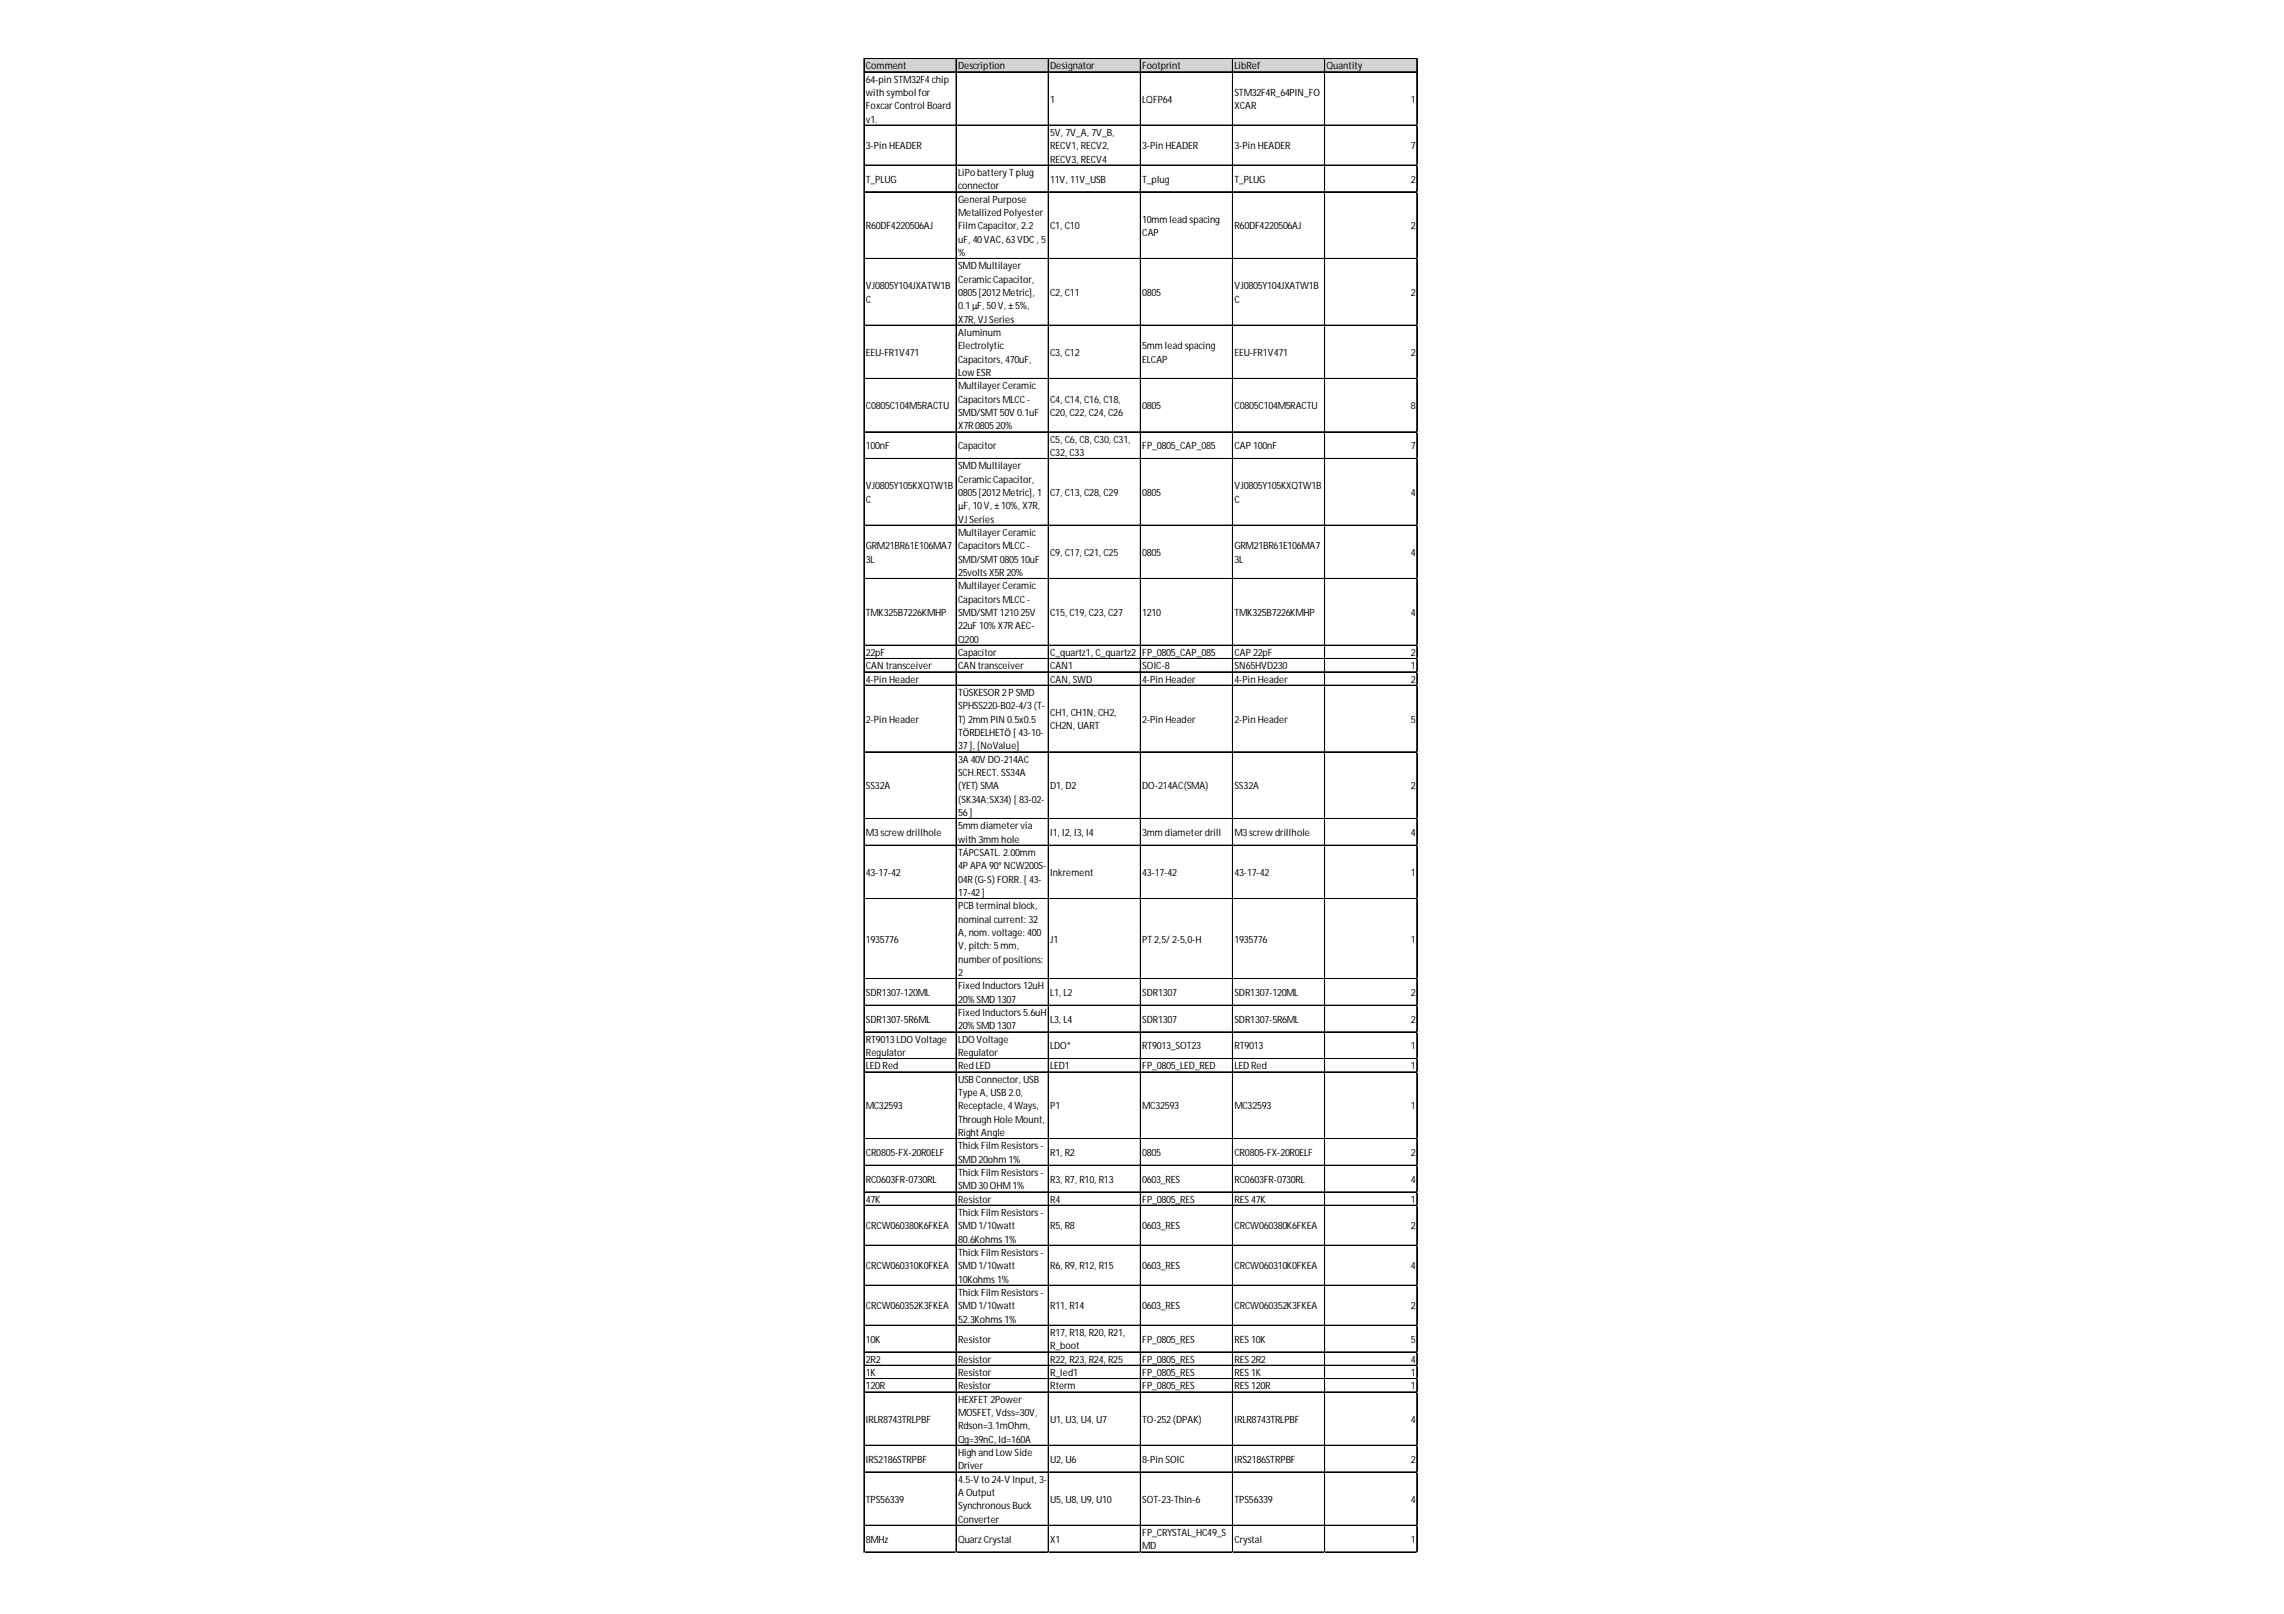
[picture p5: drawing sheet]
<svg xmlns="http://www.w3.org/2000/svg" width="297mm" height="210mm" viewBox="0 0 297 210" stroke-linecap="round" stroke-linejoin="round" font-family="sans-serif">
<defs><g id="words">
<g font-size="1.3">
<text x="112.6" y="9">Comment</text>
<text x="112.6" y="10.7">64-pin STM32F4chip</text>
<text x="124.6" y="9">Description</text>
<text x="136.6" y="9">Designator</text>
<text x="148.6" y="9">Footprint</text>
<text x="160.5" y="9">LibRef</text>
<text x="172.5" y="9">Quantity</text>
<text x="112.6" y="12.5">with symbol for</text>
<text x="112.6" y="14.2">FoxcarControl Board</text>
<text x="112.6" y="15.9">v1.</text>
<text x="136.6" y="13.3">1</text>
<text x="136.6" y="17.7">5V, 7V_A, 7V_B,</text>
<text x="148.6" y="13.3">LQFP64</text>
<text x="160.5" y="12.5">STM32F4R_64PIN_FO</text>
<text x="160.5" y="14.2">XCAR</text>
<text x="183.5" y="13.3">1</text>
<text x="112.6" y="19.4">3-Pin HEADER</text>
<text x="112.6" y="23.7">T_PLUG</text>
<text x="124.6" y="22.9">LiPo battery T plug</text>
<text x="136.6" y="19.4">RECV1, RECV2,</text>
<text x="136.6" y="21.1">RECV3, RECV4</text>
<text x="136.6" y="23.7">11V, 11V_USB</text>
<text x="148.6" y="19.4">3-Pin HEADER</text>
<text x="148.6" y="23.7">T_plug</text>
<text x="160.5" y="19.4">3-Pin HEADER</text>
<text x="160.5" y="23.7">T_PLUG</text>
<text x="183.5" y="19.4">7</text>
<text x="183.5" y="23.7">2</text>
<text x="112.6" y="29.8">R60DF4220506AJ</text>
<text x="124.6" y="24.6">connector</text>
<text x="124.6" y="26.3">General Purpose</text>
<text x="124.6" y="28.1">Metallized Polyester</text>
<text x="124.6" y="29.8">Film Capacitor, 2.2</text>
<text x="136.6" y="29.8">C1, C10</text>
<text x="148.6" y="28.9">10mm lead spacing</text>
<text x="160.5" y="29.8">R60DF4220506AJ</text>
<text x="183.5" y="29.8">2</text>
<text x="124.6" y="31.6">uF, 40VAC, 63VDC, 5</text>
<text x="124.6" y="33.3">%</text>
<text x="124.6" y="35">SMD Multilayer</text>
<text x="148.6" y="30.7">CAP</text>
<text x="112.6" y="37.6">VJ0805Y104JXATW1B</text>
<text x="112.6" y="39.4">C</text>
<text x="124.6" y="36.8">CeramicCapacitor,</text>
<text x="124.6" y="38.5">0805[2012Metric],</text>
<text x="124.6" y="40.2">0.1µF, 50V, ±5%,</text>
<text x="124.6" y="42">X7R, VJ Series</text>
<text x="136.6" y="38.5">C2, C11</text>
<text x="148.6" y="38.5">0805</text>
<text x="160.5" y="37.6">VJ0805Y104JXATW1B</text>
<text x="160.5" y="39.4">C</text>
<text x="183.5" y="38.5">2</text>
<text x="112.6" y="46.3">EEU-FR1V471</text>
<text x="124.6" y="43.7">Aluminum</text>
<text x="124.6" y="45.4">Electrolytic</text>
<text x="124.6" y="47.2">Capacitors, 470uF,</text>
<text x="136.6" y="46.3">C3, C12</text>
<text x="148.6" y="45.4">5mm lead spacing</text>
<text x="148.6" y="47.2">ELCAP</text>
<text x="160.5" y="46.3">EEU-FR1V471</text>
<text x="183.5" y="46.3">2</text>
<text x="112.6" y="53.2">C0805C104M5RACTU</text>
<text x="124.6" y="48.9">LowESR</text>
<text x="124.6" y="50.6">MultilayerCeramic</text>
<text x="124.6" y="52.4">CapacitorsMLCC-</text>
<text x="136.6" y="52.4">C4, C14, C16, C18,</text>
<text x="148.6" y="53.2">0805</text>
<text x="160.5" y="53.2">C0805C104M5RACTU</text>
<text x="183.5" y="53.2">8</text>
<text x="112.6" y="58.4">100nF</text>
<text x="124.6" y="54.1">SMD/SMT 50V 0.1uF</text>
<text x="124.6" y="55.8">X7R 080520%</text>
<text x="124.6" y="58.4">Capacitor</text>
<text x="136.6" y="54.1">C20, C22, C24, C26</text>
<text x="136.6" y="57.6">C5, C6, C8, C30, C31,</text>
<text x="136.6" y="59.3">C32, C33</text>
<text x="148.6" y="58.4">FP_0805_CAP_085</text>
<text x="160.5" y="58.4">CAP 100nF</text>
<text x="183.5" y="58.4">7</text>
<text x="112.6" y="63.6">VJ0805Y105KXQTW1B</text>
<text x="112.6" y="65.4">C</text>
<text x="124.6" y="61">SMD Multilayer</text>
<text x="124.6" y="62.8">CeramicCapacitor,</text>
<text x="124.6" y="64.5">0805[2012Metric], 1</text>
<text x="136.6" y="64.5">C7, C13, C28, C29</text>
<text x="148.6" y="64.5">0805</text>
<text x="160.5" y="63.6">VJ0805Y105KXQTW1B</text>
<text x="160.5" y="65.4">C</text>
<text x="183.5" y="64.5">4</text>
<text x="112.6" y="71.4">GRM21BR61E106MA7</text>
<text x="124.6" y="66.2">µF, 10V, ±10%, X7R,</text>
<text x="124.6" y="68">VJ Series</text>
<text x="124.6" y="69.7">MultilayerCeramic</text>
<text x="124.6" y="71.4">CapacitorsMLCC-</text>
<text x="160.5" y="71.4">GRM21BR61E106MA7</text>
<text x="112.6" y="73.2">3L</text>
<text x="124.6" y="73.2">SMD/SMT 080510uF</text>
<text x="124.6" y="74.9">25voltsX5R 20%</text>
<text x="124.6" y="76.6">MultilayerCeramic</text>
<text x="136.6" y="72.3">C9, C17, C21, C25</text>
<text x="148.6" y="72.3">0805</text>
<text x="160.5" y="73.2">3L</text>
<text x="183.5" y="72.3">4</text>
<text x="112.6" y="80.1">TMK325B7226KMHP</text>
<text x="124.6" y="78.4">CapacitorsMLCC-</text>
<text x="124.6" y="80.1">SMD/SMT 121025V</text>
<text x="124.6" y="81.8">22uF 10% X7R AEC-</text>
<text x="124.6" y="83.6">Q200</text>
<text x="136.6" y="80.1">C15, C19, C23, C27</text>
<text x="148.6" y="80.1">1210</text>
<text x="160.5" y="80.1">TMK325B7226KMHP</text>
<text x="183.5" y="80.1">4</text>
<text x="112.6" y="85.3">22pF</text>
<text x="112.6" y="87">CAN transceiver</text>
<text x="112.6" y="88.8">4-Pin Header</text>
<text x="124.6" y="85.3">Capacitor</text>
<text x="124.6" y="87">CAN transceiver</text>
<text x="136.6" y="85.3">C_quartz1, C_quartz2</text>
<text x="136.6" y="87">CAN1</text>
<text x="136.6" y="88.8">CAN, SWD</text>
<text x="148.6" y="85.3">FP_0805_CAP_085</text>
<text x="148.6" y="87">SOIC-8</text>
<text x="148.6" y="88.8">4-Pin Header</text>
<text x="160.5" y="85.3">CAP 22pF</text>
<text x="160.5" y="87">SN65HVD230</text>
<text x="160.5" y="88.8">4-Pin Header</text>
<text x="183.5" y="85.3">2</text>
<text x="183.5" y="87">1</text>
<text x="183.5" y="88.8">2</text>
<text x="112.6" y="94">2-Pin Header</text>
<text x="124.6" y="90.5">TÜSKESOR 2P SMD</text>
<text x="124.6" y="92.2">SPHSS220-B02-4/3(T-</text>
<text x="124.6" y="94">T) 2mm PIN 0.5x0.5</text>
<text x="124.6" y="95.7">TÖRDELHETÖ [ 43-10-</text>
<text x="136.6" y="93.1">CH1, CH1N, CH2,</text>
<text x="136.6" y="94.8">CH2N, UART</text>
<text x="148.6" y="94">2-Pin Header</text>
<text x="160.5" y="94">2-Pin Header</text>
<text x="183.5" y="94">5</text>
<text x="124.6" y="97.5">37], [NoValue]</text>
<text x="124.6" y="99.2">3A 40V DO-214AC</text>
<text x="124.6" y="100.9">SCH.RECT. SS34A</text>
<text x="112.6" y="102.7">SS32A</text>
<text x="124.6" y="102.7">(YET) SMA</text>
<text x="124.6" y="104.4">(SK34A;SX34) [ 83-02-</text>
<text x="124.6" y="106.1">56]</text>
<text x="124.6" y="107.9">5mm diametervia</text>
<text x="136.6" y="102.7">D1, D2</text>
<text x="148.6" y="102.7">DO-214AC(SMA)</text>
<text x="160.5" y="102.7">SS32A</text>
<text x="183.5" y="102.7">2</text>
<text x="112.6" y="108.7">M3screwdrillhole</text>
<text x="112.6" y="113.9">43-17-42</text>
<text x="124.6" y="109.6">with 3mm hole</text>
<text x="124.6" y="111.3">TÁPCSATL. 2.00mm</text>
<text x="124.6" y="113.1">4P APA 90° NCW200S-</text>
<text x="136.6" y="108.7">I1, I2, I3, I4</text>
<text x="136.6" y="113.9">Inkrement</text>
<text x="148.6" y="108.7">3mm diameterdrill</text>
<text x="148.6" y="113.9">43-17-42</text>
<text x="160.5" y="108.7">M3screwdrillhole</text>
<text x="160.5" y="113.9">43-17-42</text>
<text x="183.5" y="108.7">4</text>
<text x="183.5" y="113.9">1</text>
<text x="124.6" y="114.8">04R (G-S) FORR. [ 43-</text>
<text x="124.6" y="116.5">17-42]</text>
<text x="124.6" y="118.3">PCB terminal block,</text>
<text x="124.6" y="120">nominal current: 32</text>
<text x="112.6" y="122.6">1935776</text>
<text x="124.6" y="121.7">A, nom. voltage: 400</text>
<text x="124.6" y="123.5">V, pitch: 5mm,</text>
<text x="124.6" y="125.2">numberofpositions:</text>
<text x="136.6" y="122.6">J1</text>
<text x="148.6" y="122.6">PT 2,5/2-5,0-H</text>
<text x="160.5" y="122.6">1935776</text>
<text x="183.5" y="122.6">1</text>
<text x="112.6" y="129.5">SDR1307-120ML</text>
<text x="124.6" y="126.9">2</text>
<text x="124.6" y="128.7">Fixed Inductors12uH</text>
<text x="124.6" y="130.4">20% SMD 1307</text>
<text x="136.6" y="129.5">L1, L2</text>
<text x="148.6" y="129.5">SDR1307</text>
<text x="160.5" y="129.5">SDR1307-120ML</text>
<text x="183.5" y="129.5">2</text>
<text x="112.6" y="133">SDR1307-5R6ML</text>
<text x="112.6" y="135.6">RT9013LDO Voltage</text>
<text x="112.6" y="137.3">Regulator</text>
<text x="124.6" y="132.1">Fixed Inductors5.6uH</text>
<text x="124.6" y="133.9">20% SMD 1307</text>
<text x="124.6" y="135.6">LDO Voltage</text>
<text x="124.6" y="137.3">Regulator</text>
<text x="136.6" y="133">L3, L4</text>
<text x="136.6" y="136.5">LDO*</text>
<text x="148.6" y="133">SDR1307</text>
<text x="148.6" y="136.5">RT9013_SOT23</text>
<text x="160.5" y="133">SDR1307-5R6ML</text>
<text x="160.5" y="136.5">RT9013</text>
<text x="183.5" y="133">2</text>
<text x="183.5" y="136.5">1</text>
<text x="112.6" y="139.1">LED Red</text>
<text x="124.6" y="139.1">Red LED</text>
<text x="124.6" y="140.8">USB Connector, USB</text>
<text x="124.6" y="142.5">Type A, USB 2.0,</text>
<text x="136.6" y="139.1">LED1</text>
<text x="148.6" y="139.1">FP_0805_LED_RED</text>
<text x="160.5" y="139.1">LED Red</text>
<text x="183.5" y="139.1">1</text>
<text x="112.6" y="144.3">MC32593</text>
<text x="124.6" y="144.3">Receptacle, 4Ways,</text>
<text x="124.6" y="146">Through Hole Mount,</text>
<text x="124.6" y="147.7">Right Angle</text>
<text x="124.6" y="149.5">Thick Film Resistors-</text>
<text x="136.6" y="144.3">P1</text>
<text x="148.6" y="144.3">MC32593</text>
<text x="160.5" y="144.3">MC32593</text>
<text x="183.5" y="144.3">1</text>
<text x="112.6" y="150.3">CR0805-FX-20R0ELF</text>
<text x="112.6" y="153.8">RC0603FR-0730RL</text>
<text x="124.6" y="151.2">SMD 20ohm 1%</text>
<text x="124.6" y="152.9">Thick Film Resistors-</text>
<text x="124.6" y="154.7">SMD 30OHM1%</text>
<text x="136.6" y="150.3">R1, R2</text>
<text x="136.6" y="153.8">R3, R7, R10, R13</text>
<text x="148.6" y="150.3">0805</text>
<text x="148.6" y="153.8">0603_RES</text>
<text x="160.5" y="150.3">CR0805-FX-20R0ELF</text>
<text x="160.5" y="153.8">RC0603FR-0730RL</text>
<text x="183.5" y="150.3">2</text>
<text x="183.5" y="153.8">4</text>
<text x="112.6" y="156.4">47K</text>
<text x="112.6" y="159.9">CRCW060380K6FKEA</text>
<text x="124.6" y="156.4">Resistor</text>
<text x="124.6" y="158.1">Thick Film Resistors-</text>
<text x="124.6" y="159.9">SMD 1/10watt</text>
<text x="124.6" y="161.6">80.6Kohms1%</text>
<text x="136.6" y="156.4">R4</text>
<text x="136.6" y="159.9">R5, R8</text>
<text x="148.6" y="156.4">FP_0805_RES</text>
<text x="148.6" y="159.9">0603_RES</text>
<text x="160.5" y="156.4">RES47K</text>
<text x="160.5" y="159.9">CRCW060380K6FKEA</text>
<text x="183.5" y="156.4">1</text>
<text x="183.5" y="159.9">2</text>
<text x="112.6" y="165.1">CRCW060310K0FKEA</text>
<text x="124.6" y="163.4">Thick Film Resistors-</text>
<text x="124.6" y="165.1">SMD 1/10watt</text>
<text x="124.6" y="166.8">10Kohms1%</text>
<text x="136.6" y="165.1">R6, R9, R12, R15</text>
<text x="148.6" y="165.1">0603_RES</text>
<text x="160.5" y="165.1">CRCW060310K0FKEA</text>
<text x="183.5" y="165.1">4</text>
<text x="112.6" y="170.3">CRCW060352K3FKEA</text>
<text x="124.6" y="168.6">Thick Film Resistors-</text>
<text x="124.6" y="170.3">SMD 1/10watt</text>
<text x="124.6" y="172">52.3Kohms1%</text>
<text x="136.6" y="170.3">R11, R14</text>
<text x="136.6" y="173.8">R17, R18, R20, R21,</text>
<text x="148.6" y="170.3">0603_RES</text>
<text x="160.5" y="170.3">CRCW060352K3FKEA</text>
<text x="183.5" y="170.3">2</text>
<text x="112.6" y="174.6">10K</text>
<text x="112.6" y="177.2">2R2</text>
<text x="112.6" y="179">1K</text>
<text x="124.6" y="174.6">Resistor</text>
<text x="124.6" y="177.2">Resistor</text>
<text x="124.6" y="179">Resistor</text>
<text x="136.6" y="175.5">R_boot</text>
<text x="136.6" y="177.2">R22, R23, R24, R25</text>
<text x="136.6" y="179">R_led1</text>
<text x="148.6" y="174.6">FP_0805_RES</text>
<text x="148.6" y="177.2">FP_0805_RES</text>
<text x="148.6" y="179">FP_0805_RES</text>
<text x="160.5" y="174.6">RES10K</text>
<text x="160.5" y="177.2">RES2R2</text>
<text x="160.5" y="179">RES1K</text>
<text x="183.5" y="174.6">5</text>
<text x="183.5" y="177.2">4</text>
<text x="183.5" y="179">1</text>
<text x="112.6" y="180.7">120R</text>
<text x="112.6" y="185">IRLR8743TRLPBF</text>
<text x="124.6" y="180.7">Resistor</text>
<text x="124.6" y="182.4">HEXFET 2Power</text>
<text x="124.6" y="184.2">MOSFET, Vdss=30V,</text>
<text x="124.6" y="185.9">Rdson=3.1mOhm,</text>
<text x="136.6" y="180.7">Rterm</text>
<text x="136.6" y="185">U1, U3, U4, U7</text>
<text x="148.6" y="180.7">FP_0805_RES</text>
<text x="148.6" y="185">TO-252(DPAK)</text>
<text x="160.5" y="180.7">RES120R</text>
<text x="160.5" y="185">IRLR8743TRLPBF</text>
<text x="183.5" y="180.7">1</text>
<text x="183.5" y="185">4</text>
<text x="112.6" y="190.2">IRS2186STRPBF</text>
<text x="124.6" y="187.6">Qg=39nC, Id=160A</text>
<text x="124.6" y="189.4">High and LowSide</text>
<text x="124.6" y="191.1">Driver</text>
<text x="136.6" y="190.2">U2, U6</text>
<text x="148.6" y="190.2">8-Pin SOIC</text>
<text x="160.5" y="190.2">IRS2186STRPBF</text>
<text x="183.5" y="190.2">2</text>
<text x="112.6" y="195.4">TPS56339</text>
<text x="124.6" y="192.8">4.5-V to 24-V Input, 3-</text>
<text x="124.6" y="194.6">A Output</text>
<text x="124.6" y="196.3">SynchronousBuck</text>
<text x="136.6" y="195.4">U5, U8, U9, U10</text>
<text x="148.6" y="195.4">SOT-23-Thin-6</text>
<text x="160.5" y="195.4">TPS56339</text>
<text x="183.5" y="195.4">4</text>
<text x="112.6" y="200.6">8MHz</text>
<text x="124.6" y="198">Converter</text>
<text x="124.6" y="200.6">Quarz Crystal</text>
<text x="136.6" y="200.6">X1</text>
<text x="148.6" y="199.8">FP_CRYSTAL_HC49_S</text>
<text x="148.6" y="201.5">MD</text>
<text x="160.5" y="200.6">Crystal</text>
<text x="183.5" y="200.6">1</text>
</g>
</g></defs>
<path d="M112.4 7.6h72v1.8h-72z" fill="#d3d3d3"/>
<g fill="none" stroke="#000" stroke-width=".13">
<path d="M112.4 7.6v194.3M112.4 7.6h71.9M112.4 9.3h71.9M112.4 9.4h71.9M112.4 16.3h71.9M124.3 7.7v194.2M124.4 7.7v194.2M136.3 7.7v194.2M136.4 7.7v194.2M148.3 7.7v194.2M160.3 7.7v194.2M172.3 7.7v194.2"/>
<path d="M184.2 7.7v194.2M184.3 7.7v194.2M112.4 21.5h71.9M112.4 24.9h71.9M112.4 25h71.9M112.4 33.6h71.9M112.4 33.7h71.9M112.4 42.3h71.9M112.4 49.2h71.9M112.4 49.3h71.9M112.4 56.2h71.9M112.4 59.6h71.9"/>
<path d="M112.4 59.7h71.9M112.4 68.3h71.9M112.4 75.2h71.9M112.4 75.3h71.9M112.4 83.9h71.9M112.4 85.6h71.9M112.4 85.7h71.9M112.4 87.4h71.9M112.4 89.1h71.9M112.4 97.8h71.9M112.4 106.4h71.9M112.4 106.5h71.9"/>
<path d="M112.4 109.9h71.9M112.4 110h71.9M112.4 116.8h71.9M112.4 116.9h71.9M112.4 127.3h71.9M112.4 130.7h71.9M112.4 130.8h71.9M112.4 134.2h71.9M112.4 137.7h71.9M112.4 139.4h71.9M112.4 148.1h71.9M112.4 151.5h71.9"/>
<path d="M112.4 151.6h71.9M112.4 155h71.9M112.4 156.7h71.9M112.4 156.8h71.9M112.4 161.9h71.9M112.4 162h71.9M112.4 167.1h71.9M112.4 167.2h71.9M112.4 172.3h71.9M112.4 172.4h71.9M112.4 175.8h71.9M112.4 175.9h71.9"/>
<path d="M112.4 177.5h71.9M112.4 177.6h71.9M112.4 179.3h71.9M112.4 181h71.9M112.4 181.1h71.9M112.4 188h71.9M112.4 191.4h71.9M112.4 191.5h71.9M112.4 198.4h71.9M112.4 201.8h71.9M112.4 201.9h71.9"/>
</g>
<path d="M112.4 201.9h.1" fill="none" stroke="#d4d4d4" stroke-width=".13"/>
<path d="M124.3 201.9h.1" fill="none" stroke="#d4d4d4" stroke-width=".13"/>
<path d="M124.3 201.9h.1z" fill="#d4d4d4"/>
<path d="M136.3 201.9h.1" fill="none" stroke="#d4d4d4" stroke-width=".13"/>
<path d="M136.3 201.9h.1z" fill="#d4d4d4"/>
<path d="M148.3 201.9h.1" fill="none" stroke="#d4d4d4" stroke-width=".13"/>
<path d="M148.3 201.9h.1z" fill="#d4d4d4"/>
<path d="M160.3 201.9h.1" fill="none" stroke="#d4d4d4" stroke-width=".13"/>
<path d="M160.3 201.9h.1z" fill="#d4d4d4"/>
<path d="M172.3 201.9h.1" fill="none" stroke="#d4d4d4" stroke-width=".13"/>
<path d="M172.3 201.9h.1z" fill="#d4d4d4"/>
<path d="M184.2 201.9h.1" fill="none" stroke="#d4d4d4" stroke-width=".13"/>
<path d="M184.2 201.9h.1z" fill="#d4d4d4"/>
<path d="M184.3 16.3h.1" fill="none" stroke="#d4d4d4" stroke-width=".13"/>
<path d="M184.3 16.3l.1 .1z" fill="#d4d4d4"/>
<path d="M184.3 21.5h.1" fill="none" stroke="#d4d4d4" stroke-width=".13"/>
<path d="M184.3 21.5l.1 .1z" fill="#d4d4d4"/>
<path d="M184.3 24.9h.1" fill="none" stroke="#d4d4d4" stroke-width=".13"/>
<path d="M184.3 24.9l.1 .1z" fill="#d4d4d4"/>
<path d="M184.3 33.6h.1" fill="none" stroke="#d4d4d4" stroke-width=".13"/>
<path d="M184.3 33.6l.1 .1z" fill="#d4d4d4"/>
<path d="M184.3 42.3h.1" fill="none" stroke="#d4d4d4" stroke-width=".13"/>
<path d="M184.3 42.3l.1 .1z" fill="#d4d4d4"/>
<path d="M184.3 49.2h.1" fill="none" stroke="#d4d4d4" stroke-width=".13"/>
<path d="M184.3 49.2l.1 .1z" fill="#d4d4d4"/>
<path d="M184.3 56.2h.1" fill="none" stroke="#d4d4d4" stroke-width=".13"/>
<path d="M184.3 56.2h.1z" fill="#d4d4d4"/>
<path d="M184.3 59.6h.1" fill="none" stroke="#d4d4d4" stroke-width=".13"/>
<path d="M184.3 59.6l.1 .1z" fill="#d4d4d4"/>
<path d="M184.3 68.3h.1" fill="none" stroke="#d4d4d4" stroke-width=".13"/>
<path d="M184.3 68.3l.1 .1z" fill="#d4d4d4"/>
<path d="M184.3 75.2h.1" fill="none" stroke="#d4d4d4" stroke-width=".13"/>
<path d="M184.3 75.2l.1 .1z" fill="#d4d4d4"/>
<path d="M184.3 83.9h.1" fill="none" stroke="#d4d4d4" stroke-width=".13"/>
<path d="M184.3 83.9l.1 .1z" fill="#d4d4d4"/>
<path d="M184.3 85.6h.1" fill="none" stroke="#d4d4d4" stroke-width=".13"/>
<path d="M184.3 85.6l.1 .1z" fill="#d4d4d4"/>
<path d="M184.3 87.4h.1" fill="none" stroke="#d4d4d4" stroke-width=".13"/>
<path d="M184.3 87.4l.1 .1z" fill="#d4d4d4"/>
<path d="M184.3 89.1h.1" fill="none" stroke="#d4d4d4" stroke-width=".13"/>
<path d="M184.3 89.1l.1 .1z" fill="#d4d4d4"/>
<path d="M184.3 97.8h.1" fill="none" stroke="#d4d4d4" stroke-width=".13"/>
<path d="M184.3 97.8l.1 .1z" fill="#d4d4d4"/>
<path d="M184.3 106.4h.1" fill="none" stroke="#d4d4d4" stroke-width=".13"/>
<path d="M184.3 106.4l.1 .1z" fill="#d4d4d4"/>
<path d="M184.3 109.9h.1" fill="none" stroke="#d4d4d4" stroke-width=".13"/>
<path d="M184.3 109.9l.1 .1z" fill="#d4d4d4"/>
<path d="M184.3 116.8h.1" fill="none" stroke="#d4d4d4" stroke-width=".13"/>
<path d="M184.3 116.8l.1 .1z" fill="#d4d4d4"/>
<path d="M184.3 127.3h.1" fill="none" stroke="#d4d4d4" stroke-width=".13"/>
<path d="M184.3 127.3h.1z" fill="#d4d4d4"/>
<path d="M184.3 130.7h.1" fill="none" stroke="#d4d4d4" stroke-width=".13"/>
<path d="M184.3 130.7l.1 .1z" fill="#d4d4d4"/>
<path d="M184.3 134.2h.1" fill="none" stroke="#d4d4d4" stroke-width=".13"/>
<path d="M184.3 134.2l.1 .1z" fill="#d4d4d4"/>
<path d="M184.3 137.7h.1" fill="none" stroke="#d4d4d4" stroke-width=".13"/>
<path d="M184.3 137.7h.1z" fill="#d4d4d4"/>
<path d="M184.3 139.4h.1" fill="none" stroke="#d4d4d4" stroke-width=".13"/>
<path d="M184.3 139.4l.1 .1z" fill="#d4d4d4"/>
<path d="M184.3 148.1h.1" fill="none" stroke="#d4d4d4" stroke-width=".13"/>
<path d="M184.3 148.1l.1 .1z" fill="#d4d4d4"/>
<path d="M184.3 151.5h.1" fill="none" stroke="#d4d4d4" stroke-width=".13"/>
<path d="M184.3 151.5l.1 .1z" fill="#d4d4d4"/>
<path d="M184.3 155h.1" fill="none" stroke="#d4d4d4" stroke-width=".13"/>
<path d="M184.3 155l.1 .1z" fill="#d4d4d4"/>
<path d="M184.3 156.7h.1" fill="none" stroke="#d4d4d4" stroke-width=".13"/>
<path d="M184.3 156.7l.1 .1z" fill="#d4d4d4"/>
<path d="M184.3 161.9h.1" fill="none" stroke="#d4d4d4" stroke-width=".13"/>
<path d="M184.3 161.9l.1 .1z" fill="#d4d4d4"/>
<path d="M184.3 167.1h.1" fill="none" stroke="#d4d4d4" stroke-width=".13"/>
<path d="M184.3 167.1l.1 .1z" fill="#d4d4d4"/>
<path d="M184.3 172.3h.1" fill="none" stroke="#d4d4d4" stroke-width=".13"/>
<path d="M184.3 172.3l.1 .1z" fill="#d4d4d4"/>
<path d="M184.3 175.8h.1" fill="none" stroke="#d4d4d4" stroke-width=".13"/>
<path d="M184.3 175.8l.1 .1z" fill="#d4d4d4"/>
<path d="M184.3 177.5h.1" fill="none" stroke="#d4d4d4" stroke-width=".13"/>
<path d="M184.3 177.5l.1 .1z" fill="#d4d4d4"/>
<path d="M184.3 179.3h.1" fill="none" stroke="#d4d4d4" stroke-width=".13"/>
<path d="M184.3 179.3l.1 .1z" fill="#d4d4d4"/>
<path d="M184.3 181h.1" fill="none" stroke="#d4d4d4" stroke-width=".13"/>
<path d="M184.3 181l.1 .1z" fill="#d4d4d4"/>
<path d="M184.3 188h.1" fill="none" stroke="#d4d4d4" stroke-width=".13"/>
<path d="M184.3 188h.1z" fill="#d4d4d4"/>
<path d="M184.3 191.4h.1" fill="none" stroke="#d4d4d4" stroke-width=".13"/>
<path d="M184.3 191.4l.1 .1z" fill="#d4d4d4"/>
<path d="M184.3 198.4h.1" fill="none" stroke="#d4d4d4" stroke-width=".13"/>
<path d="M184.3 198.4h.1z" fill="#d4d4d4"/>
<path d="M184.3 201.8h.1" fill="none" stroke="#d4d4d4" stroke-width=".13"/>
<path d="M184.3 201.8l.1 .1z" fill="#d4d4d4"/>
<use href="#words"/>
</svg>
